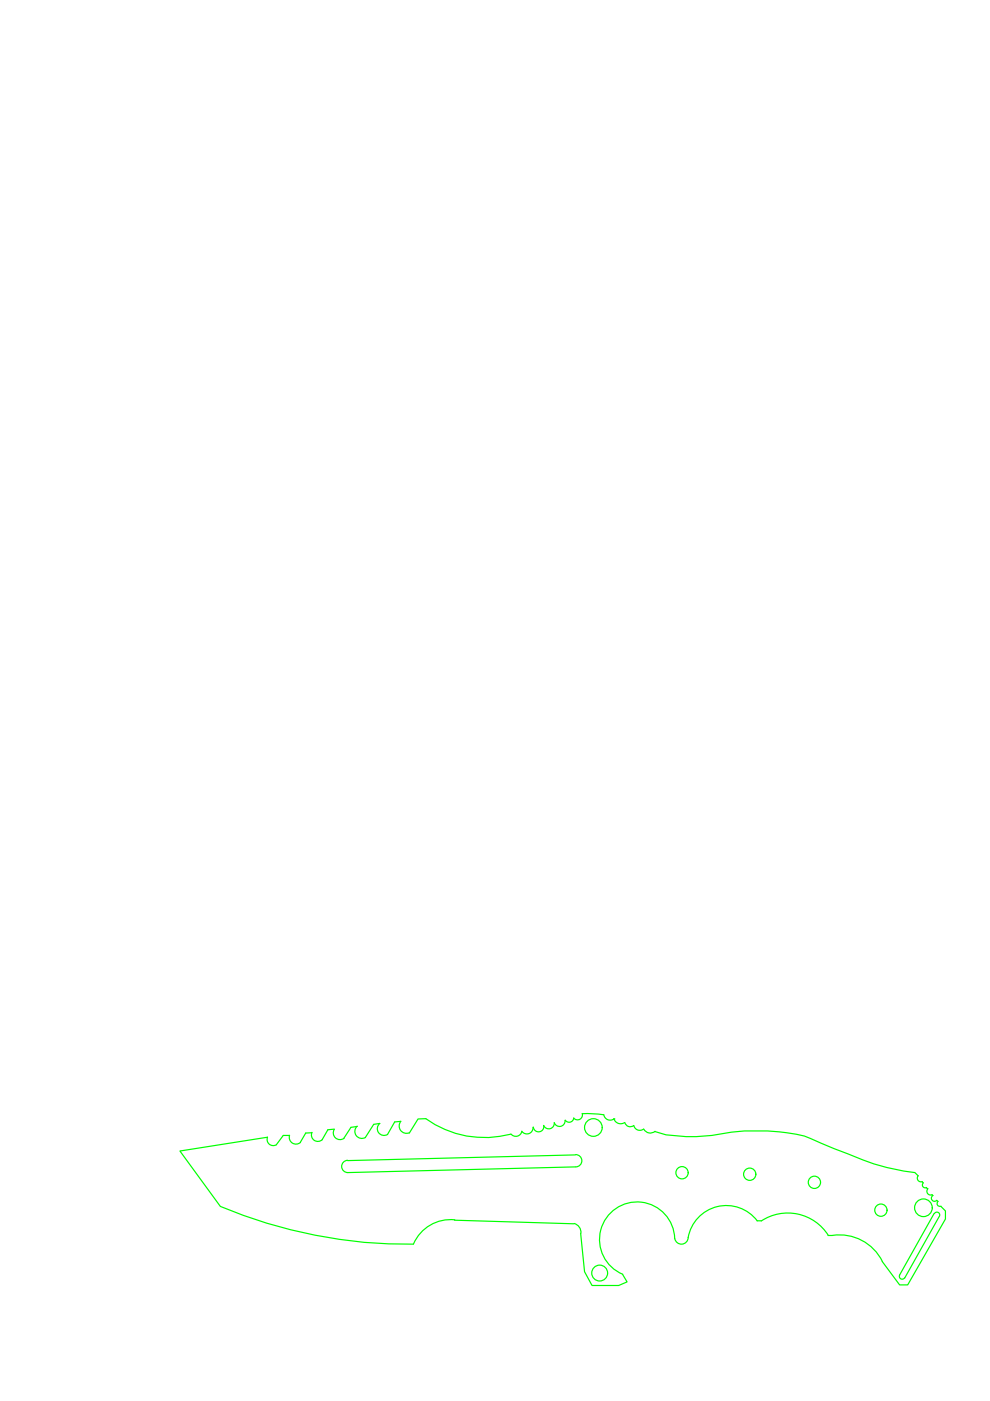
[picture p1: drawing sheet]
<svg xmlns="http://www.w3.org/2000/svg" width="210mm" height="297mm" viewBox="0 0 210 297" stroke-linecap="round" stroke-linejoin="round" font-family="sans-serif">
<!-- layer: 0 -->
<g fill="none" stroke="#0f0" stroke-width=".25">
<path d="M75.7 238.8a1.49 1.49 0 0 0-.2 2 1.49 1.49 0 0 0 2 .4M75.7 238.8l-1.3 .2-1.5 2.4M80.5 238.2l-1.3 .2-1.7 2.8M84.9 237.8l-1.2 .1-1.5 2.6a1.43 1.43 0 0 1-1.9-.4 1.43 1.43 0 0 1 .2-1.9M85 237.7a1.56 1.56 0 0 0-.1 2 1.56 1.56 0 0 0 1.9 .5M113 239a1.3 1.3 0 0 1-.8 1.3 1.3 1.3 0 0 1-1.6-.4 1.3 1.3 0 0 1-.9 1 1.3 1.3 0 0 1-1.4-.5M117.5 238a1.17 1.17 0 0 1-.9 1.3 1.17 1.17 0 0 1-1.3-.7 1.11 1.11 0 0 1-.9 1.4 1.11 1.11 0 0 1-1.3-1M119.8 237.6a1.17 1.17 0 0 1-.9 1.2 1.17 1.17 0 0 1-1.4-.7M121.6 237a.98 .98 0 0 1-.7 .9 .98 .98 0 0 1-1.1-.4M123.4 236.1a1.05 1.05 0 0 1-.4 1.2 1.05 1.05 0 0 1-1.3-.2M123.4 236.1l4.6 .2a1.32 1.32 0 0 0 2.2 .9 1.49 1.49 0 0 0 2.2 .8M130.2 237.2h.1"/>
<path d="M132.5 238a1.17 1.17 0 0 0 1.9 .6M134.4 238.7a1.3 1.3 0 0 0 2.1 .7M136.5 239.4a1.56 1.56 0 0 0 2.4 .5M138.9 239.9l2.3 .7a37.7 37.7 0 0 0 13.9-.6 45.3 45.3 0 0 1 15.4 .9l6.3 2.6a88.8 88.8 0 0 0 11.2 4l6 1.1 .7 .7a.79 .79 0 0 0-.1 .9 .79 .79 0 0 0 .9 .3M58.6 242.7a1.3 1.3 0 0 1-1.5-.1 1.3 1.3 0 0 1-.4-1.5l-18.6 2.9 8.6 11.8a103 103 0 0 0 41 8M61.3 240.7h-1.2l-1.5 2M61.4 240.7a1.43 1.43 0 0 0 .6 1.6 1.43 1.43 0 0 0 1.7-.1M66.1 240.1a1.35 1.35 0 0 0 .5 1.6 1.35 1.35 0 0 0 1.7-.1l1.2-2.1 1.4-.1a1.43 1.43 0 0 0 .2 1.8 1.43 1.43 0 0 0 1.8 .1M66.2 240.2h-1.4l-1.1 2M73.7 246a1.3 1.3 0 0 0-1.3 1.3 1.3 1.3 0 0 0 1.4 1.3l48.2-1.2M86.8 240.2l1.8-3h1.7a21.3 21.3 0 0 0 18 3.3M96.4 258.7l25.3 .8"/>
<path d="M96.4 258.6a8.5 8.5 0 0 0-8.7 5.1M121.7 259.4a1.94 1.94 0 0 1 1.5 2.1M122 244.9l-48.3 1.2M122 244.8a1.3 1.3 0 0 1 1.4 1.3 1.3 1.3 0 0 1-1.3 1.3M160.5 258.8h.9M160.6 258.8a8.2 8.2 0 0 0-8.7-2.9 8.2 8.2 0 0 0-6.1 6.9 1.45 1.45 0 0 1-1.4 1 1.45 1.45 0 0 1-1.4-1.2 8 8 0 0 0-12.4-6.4 8 8 0 0 0 1.4 14M161.4 258.9a10.2 10.2 0 0 1 14.2 3M195.5 250.5l.2 .3M195.8 250.8a.6 .6 0 0 0-.1 .8 .6 .6 0 0 0 .8 .2M196.4 251.8l.3 .2M196.7 252a.79 .79 0 0 0 0 1 .79 .79 0 0 0 .9 .3M197.6 253.3l.2 .2"/>
<path d="M197.8 253.5a.67 .67 0 0 0-.2 1 .67 .67 0 0 0 1 0M198 257.3l-7.3 13M198.1 257.3a.6 .6 0 0 1 .8-.2 .6 .6 0 0 1 .3 .8M198.6 254.5l.3 .2M198.9 254.7a.6 .6 0 0 0-.1 .8 .6 .6 0 0 0 .7 .2M199.1 257.9l-7.3 13.1M199.5 255.8l1 .9v1.8l-8 13.9h-1.8l-3.6-4.9M123.1 261.5l.8 8.1 1.6 2.9h5.7l1.8-.7-1-1.6M175.6 261.9h.9M176.6 261.9a10.1 10.1 0 0 1 10.5 5.6M190.8 270.3a.6 .6 0 0 0 .2 .8 .6 .6 0 0 0 .8-.2"/>
<circle cx="125.8" cy="239.1" r="1.87"/>
<circle cx="144.6" cy="248.6" r="1.3"/>
<circle cx="159" cy="249" r="1.3"/>
<circle cx="172.7" cy="250.7" r="1.3"/>
<circle cx="186.8" cy="256.6" r="1.3"/>
<circle cx="195.8" cy="256.1" r="1.87"/>
<circle cx="127.1" cy="269.9" r="1.68"/>
</g>
</svg>
